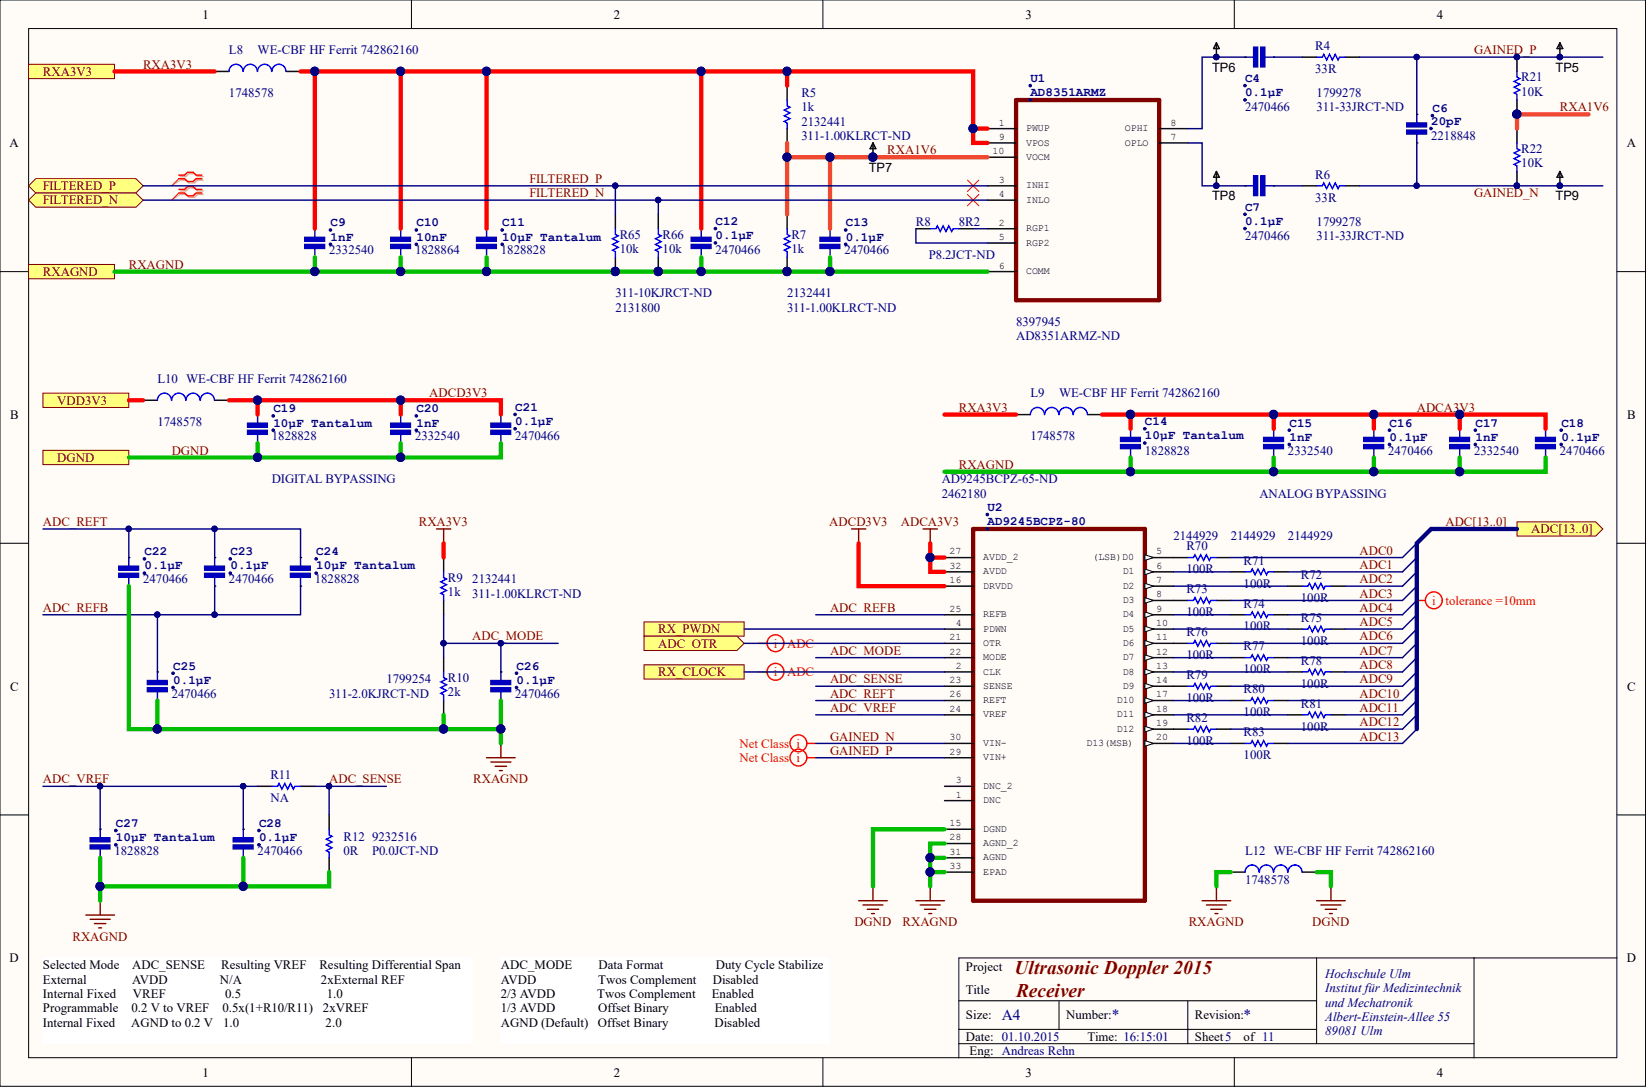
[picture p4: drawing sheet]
<svg xmlns="http://www.w3.org/2000/svg" width="292mm" height="193mm" viewBox="0 0 292 193" stroke-linecap="round" stroke-linejoin="round" font-family="sans-serif">
<defs><g id="words">
<g font-size="3.4" fill="#800000">
<text x="179.8" y="172.5">Ultrasonic Doppler 2015</text>
<text x="180.1" y="176.6">Receiver</text>
</g>
<g font-size="2.7" fill="#000080">
<text x="177.6" y="180.8">A4</text>
<text x="197.1" y="180.8">*</text>
<text x="220.4" y="180.8">*</text>
</g>
<g font-size="2.3">
<text x="35.9" y="3.3">1</text>
<text x="108.8" y="3.3">2</text>
<text x="181.7" y="3.3">3</text>
<text x="254.7" y="3.3">4</text>
<text x="214.8" y="12.7">TP6</text>
<text x="275.7" y="12.7">TP5</text>
<text x="1.7" y="26.1">A</text>
<text x="288.3" y="26.1">A</text>
<text x="154" y="30.4">TP7</text>
<text x="214.8" y="35.5">TP8</text>
<text x="275.7" y="35.5">TP9</text>
<text x="1.8" y="74.2">B</text>
<text x="288.4" y="74.2">B</text>
<text x="1.8" y="122.4">C</text>
<text x="288.4" y="122.4">C</text>
<text x="1.7" y="170.5">D</text>
<text x="7.6" y="171.8">Selected Mode</text>
<text x="23.4" y="171.8">ADC_SENSE</text>
<text x="39.2" y="171.8">Resulting VREF</text>
<text x="56.6" y="171.8">Resulting Differential Span</text>
<text x="88.8" y="171.8">ADC_MODE</text>
<text x="106.1" y="171.8">Data Format</text>
<text x="126.9" y="171.8">Duty Cycle Stabilize</text>
<text x="171.2" y="172.1">Project</text>
<text x="288.3" y="170.5">D</text>
<text x="7.6" y="174.3">External</text>
<text x="7.6" y="176.8">Internal Fixed</text>
<text x="7.6" y="179.4">Programmable</text>
<text x="23.3" y="179.4">0.2 V to VREF</text>
<text x="23.4" y="174.3">AVDD</text>
<text x="23.5" y="176.8">VREF</text>
<text x="39" y="174.3">N/A</text>
<text x="39.4" y="179.4">0.5x(1+R10/R11)</text>
<text x="39.9" y="176.8">0.5</text>
<text x="56.9" y="174.3">2xExternal REF</text>
<text x="57.2" y="179.4">2xVREF</text>
<text x="57.9" y="176.8">1.0</text>
<text x="88.8" y="174.3">AVDD</text>
<text x="88.8" y="176.8">2/3 AVDD</text>
<text x="88.8" y="179.4">1/3 AVDD</text>
<text x="105.9" y="176.8">Twos Complement</text>
<text x="106" y="179.4">Offset Binary</text>
<text x="106" y="174.3">Twos Complement</text>
<text x="126.2" y="176.8">Enabled</text>
<text x="126.3" y="174.3">Disabled</text>
<text x="126.7" y="179.4">Enabled</text>
<text x="171.2" y="176.2">Title</text>
<text x="7.6" y="181.9">Internal Fixed</text>
<text x="23.3" y="181.9">AGND to 0.2 V</text>
<text x="39.5" y="181.9">1.0</text>
<text x="57.7" y="181.9">2.0</text>
<text x="88.8" y="181.9">AGND (Default)</text>
<text x="106" y="181.9">Offset Binary</text>
<text x="126.6" y="181.9">Disabled</text>
<text x="171.2" y="180.6">Size:</text>
<text x="171.2" y="184.4">Date: 01.10.2015</text>
<text x="189" y="180.6">Number:</text>
<text x="192.8" y="184.4">Time: 16:15:01</text>
<text x="211.8" y="180.6">Revision:</text>
<text x="211.8" y="184.4">Sheet5</text>
<text x="220.4" y="184.4">of 11</text>
<text x="35.9" y="190.8">1</text>
<text x="108.8" y="190.8">2</text>
<text x="171.9" y="187">Eng: Andreas Rehn</text>
<text x="181.7" y="190.8">3</text>
<text x="254.7" y="190.8">4</text>
</g>
<g font-size="2.3" fill="#000080">
<text x="40.6" y="9.6">L8</text>
<text x="45.7" y="9.6">WE-CBF HF Ferrit 742862160</text>
<text x="233.1" y="8.9">R4</text>
<text x="40.6" y="17.2">1748578</text>
<text x="142" y="17.2">R5</text>
<text x="233.1" y="12.9">33R</text>
<text x="233.4" y="17.2">1799278</text>
<text x="269.6" y="14.4">R21</text>
<text x="269.6" y="17">10K</text>
<text x="142" y="22.3">2132441</text>
<text x="142" y="19.8">1k</text>
<text x="220.7" y="19.8">2470466</text>
<text x="233.4" y="19.8">311-33JRCT-ND</text>
<text x="142" y="24.8">311-1.00KLRCT-ND</text>
<text x="253.7" y="24.8">2218848</text>
<text x="269.6" y="27.1">R22</text>
<text x="269.6" y="29.6">10K</text>
<text x="233.1" y="31.7">R6</text>
<text x="233.1" y="35.7">33R</text>
<text x="162.3" y="40">R8</text>
<text x="169.9" y="40">8R2</text>
<text x="233.4" y="40">1799278</text>
<text x="58.3" y="45.1">2332540</text>
<text x="73.6" y="45.1">1828864</text>
<text x="88.8" y="45.1">1828828</text>
<text x="109.8" y="42.3">R65</text>
<text x="109.8" y="44.8">10k</text>
<text x="117.4" y="42.3">R66</text>
<text x="117.4" y="44.8">10k</text>
<text x="126.8" y="45.1">2470466</text>
<text x="140.3" y="42.3">R7</text>
<text x="140.3" y="44.8">1k</text>
<text x="149.7" y="45.1">2470466</text>
<text x="164.6" y="45.8">P8.2JCT-ND</text>
<text x="220.7" y="42.6">2470466</text>
<text x="233.4" y="42.6">311-33JRCT-ND</text>
<text x="109.1" y="52.7">311-10KJRCT-ND</text>
<text x="139.5" y="52.7">2132441</text>
<text x="109.1" y="55.2">2131800</text>
<text x="139.5" y="55.2">311-1.00KLRCT-ND</text>
<text x="180.1" y="57.8">8397945</text>
<text x="180.1" y="60.3">AD8351ARMZ-ND</text>
<text x="27.9" y="67.9">L10 WE-CBF HF Ferrit 742862160</text>
<text x="182.6" y="70.4">L9</text>
<text x="187.7" y="70.4">WE-CBF HF Ferrit 742862160</text>
<text x="27.9" y="75.5">1748578</text>
<text x="48.2" y="78">1828828</text>
<text x="73.6" y="78">2332540</text>
<text x="91.3" y="78">2470466</text>
<text x="182.6" y="78">1748578</text>
<text x="202.9" y="80.6">1828828</text>
<text x="228.3" y="80.6">2332540</text>
<text x="246" y="80.6">2470466</text>
<text x="261.3" y="80.6">2332540</text>
<text x="276.5" y="80.6">2470466</text>
<text x="48.2" y="85.6">DIGITAL BYPASSING</text>
<text x="166.9" y="88.2">2462180</text>
<text x="166.9" y="85.6">AD9245BCPZ-65-ND</text>
<text x="223.2" y="88.2">ANALOG BYPASSING</text>
<text x="208" y="95.8">2144929</text>
<text x="218.1" y="95.8">2144929</text>
<text x="228.3" y="95.8">2144929</text>
<text x="210.3" y="97.5">R70</text>
<text x="210.3" y="101.6">100R</text>
<text x="220.4" y="100.1">R71</text>
<text x="25.4" y="103.4">2470466</text>
<text x="40.6" y="103.4">2470466</text>
<text x="55.8" y="103.4">1828828</text>
<text x="79.4" y="103.1">R9</text>
<text x="79.4" y="105.6">1k</text>
<text x="83.7" y="105.9">311-1.00KLRCT-ND</text>
<text x="83.7" y="103.4">2132441</text>
<text x="210.3" y="105.1">R73</text>
<text x="220.4" y="104.1">100R</text>
<text x="220.4" y="107.7">R74</text>
<text x="230.6" y="102.6">R72</text>
<text x="230.6" y="106.7">100R</text>
<text x="210.3" y="109.2">100R</text>
<text x="210.3" y="112.7">R76</text>
<text x="220.4" y="111.7">100R</text>
<text x="230.6" y="110.2">R75</text>
<text x="210.3" y="116.8">100R</text>
<text x="220.4" y="115.3">R77</text>
<text x="220.4" y="119.3">100R</text>
<text x="230.6" y="114.3">100R</text>
<text x="230.6" y="117.8">R78</text>
<text x="30.4" y="123.6">2470466</text>
<text x="58.3" y="123.6">311-2.0KJRCT-ND</text>
<text x="68.5" y="121.1">1799254</text>
<text x="79.4" y="120.8">R10</text>
<text x="79.4" y="123.4">2k</text>
<text x="91.3" y="123.6">2470466</text>
<text x="210.3" y="120.3">R79</text>
<text x="210.3" y="124.4">100R</text>
<text x="220.4" y="122.9">R80</text>
<text x="230.6" y="121.9">100R</text>
<text x="230.6" y="125.4">R81</text>
<text x="210.3" y="127.9">R82</text>
<text x="210.3" y="132">100R</text>
<text x="220.4" y="126.9">100R</text>
<text x="220.4" y="130.5">R83</text>
<text x="230.6" y="129.5">100R</text>
<text x="220.4" y="134.5">100R</text>
<text x="47.9" y="138.1">R11</text>
<text x="47.9" y="142.1">NA</text>
<text x="60.9" y="149">R12</text>
<text x="66" y="149">9232516</text>
<text x="20.3" y="151.5">1828828</text>
<text x="45.7" y="151.5">2470466</text>
<text x="60.9" y="151.5">0R</text>
<text x="66" y="151.5">P0.0JCT-ND</text>
<text x="220.7" y="151.5">L12 WE-CBF HF Ferrit 742862160</text>
<text x="220.7" y="156.6">1748578</text>
<text x="234.9" y="173.3">Hochschule Ulm</text>
<text x="234.9" y="175.8">Institut für Medizintechnik</text>
<text x="234.9" y="178.4">und Mechatronik</text>
<text x="234.9" y="180.9">Albert-Einstein-Allee 55</text>
<text x="234.9" y="183.4">89081 Ulm</text>
</g>
<g font-size="2.3" fill="#800000">
<text x="261.3" y="9.6">GAINED_P</text>
<text x="7.6" y="13.4">RXA3V3</text>
<text x="25.4" y="12.2">RXA3V3</text>
<text x="276.5" y="19.8">RXA1V6</text>
<text x="157.3" y="27.4">RXA1V6</text>
<text x="7.6" y="33.7">FILTERED_P</text>
<text x="93.9" y="32.4">FILTERED_P</text>
<text x="93.9" y="35">FILTERED_N</text>
<text x="261.3" y="35">GAINED_N</text>
<text x="7.6" y="36.2">FILTERED_N</text>
<text x="22.8" y="47.6">RXAGND</text>
<text x="7.6" y="48.9">RXAGND</text>
<text x="10.1" y="71.7">VDD3V3</text>
<text x="76.1" y="70.4">ADCD3V3</text>
<text x="169.9" y="73">RXA3V3</text>
<text x="251.1" y="73">ADCA3V3</text>
<text x="10.1" y="81.8">DGND</text>
<text x="30.4" y="80.6">DGND</text>
<text x="169.9" y="83.1">RXAGND</text>
<text x="7.6" y="93.2">ADC_REFT</text>
<text x="74.2" y="93.2">RXA3V3</text>
<text x="147" y="93.2">ADCD3V3</text>
<text x="159.7" y="93.2">ADCA3V3</text>
<text x="256.2" y="93.2">ADC[13..0]</text>
<text x="271.4" y="94.5">ADC[13..0]</text>
<text x="241" y="98.3">ADC0</text>
<text x="241" y="100.8">ADC1</text>
<text x="241" y="103.4">ADC2</text>
<text x="241" y="105.9">ADC3</text>
<text x="7.6" y="108.4">ADC_REFB</text>
<text x="83.7" y="113.5">ADC_MODE</text>
<text x="116.7" y="112.2">RX_PWDN</text>
<text x="147.1" y="108.4">ADC_REFB</text>
<text x="241" y="108.4">ADC4</text>
<text x="241" y="111">ADC5</text>
<text x="241" y="113.5">ADC6</text>
<text x="116.7" y="119.8">RX_CLOCK</text>
<text x="116.7" y="114.8">ADC_OTR</text>
<text x="147.1" y="116">ADC_MODE</text>
<text x="241" y="116">ADC7</text>
<text x="241" y="118.6">ADC8</text>
<text x="147.1" y="121.1">ADC_SENSE</text>
<text x="147.1" y="123.6">ADC_REFT</text>
<text x="241" y="121.1">ADC9</text>
<text x="241" y="123.6">ADC10</text>
<text x="147.1" y="131.2">GAINED_N</text>
<text x="147.1" y="126.2">ADC_VREF</text>
<text x="241" y="126.2">ADC11</text>
<text x="241" y="128.7">ADC12</text>
<text x="241" y="131.2">ADC13</text>
<text x="147.1" y="133.8">GAINED_P</text>
<text x="7.6" y="138.8">ADC_VREF</text>
<text x="58.3" y="138.8">ADC_SENSE</text>
<text x="83.9" y="138.8">RXAGND</text>
<text x="12.9" y="166.7">RXAGND</text>
<text x="151.4" y="164.2">DGND</text>
<text x="160" y="164.2">RXAGND</text>
<text x="210.7" y="164.2">RXAGND</text>
<text x="232.6" y="164.2">DGND</text>
</g>
<g font-size="2.3" fill="#f00">
<text x="253.8" y="107.2">i</text>
<text x="256.2" y="107.2">tolerance =10mm</text>
<text x="137.1" y="114.8">i</text>
<text x="137.1" y="119.8">i</text>
<text x="139.5" y="114.8">ADC</text>
<text x="139.5" y="119.8">ADC</text>
<text x="131.1" y="135">Net Class i</text>
<text x="131.1" y="132.5">Net Class i</text>
</g>
<g font-size="2.2" fill="#000080">
<text x="182.6" y="14.5">U1</text>
<text x="182.6" y="17.1">AD8351ARMZ</text>
<text x="220.7" y="14.5">C4</text>
<text x="220.7" y="17.1">0.1µF</text>
<text x="253.7" y="22.1">20pF</text>
<text x="253.9" y="19.8">C6</text>
<text x="58.6" y="40.1">C9</text>
<text x="73.8" y="40.1">C10</text>
<text x="89" y="40.1">C11</text>
<text x="126.8" y="39.9">C12</text>
<text x="149.9" y="40.1">C13</text>
<text x="220.7" y="37.3">C7</text>
<text x="220.7" y="39.9">0.1µF</text>
<text x="58.6" y="42.6">1nF</text>
<text x="73.8" y="42.6">10nF</text>
<text x="89" y="42.6">10µF Tantalum</text>
<text x="126.8" y="42.4">0.1µF</text>
<text x="149.9" y="42.6">0.1µF</text>
<text x="48.4" y="73">C19</text>
<text x="48.4" y="75.6">10µF Tantalum</text>
<text x="73.8" y="73">C20</text>
<text x="73.8" y="75.6">1nF</text>
<text x="91.3" y="72.8">C21</text>
<text x="91.3" y="75.3">0.1µF</text>
<text x="202.9" y="75.3">C14</text>
<text x="202.9" y="77.9">10µF Tantalum</text>
<text x="228.5" y="75.6">C15</text>
<text x="246.3" y="75.6">C16</text>
<text x="261.5" y="75.6">C17</text>
<text x="276.7" y="75.6">C18</text>
<text x="228.5" y="78.1">1nF</text>
<text x="246.3" y="78.1">0.1µF</text>
<text x="261.5" y="78.1">1nF</text>
<text x="276.7" y="78.1">0.1µF</text>
<text x="175" y="90.5">U2</text>
<text x="175" y="93.1">AD9245BCPZ-80</text>
<text x="25.6" y="98.4">C22</text>
<text x="25.6" y="100.9">0.1µF</text>
<text x="40.8" y="98.4">C23</text>
<text x="40.8" y="100.9">0.1µF</text>
<text x="56.1" y="98.4">C24</text>
<text x="56.1" y="100.9">10µF Tantalum</text>
<text x="30.7" y="118.6">C25</text>
<text x="91.6" y="118.6">C26</text>
<text x="30.7" y="121.2">0.1µF</text>
<text x="91.6" y="121.2">0.1µF</text>
<text x="20.5" y="146.5">C27</text>
<text x="20.5" y="149">10µF Tantalum</text>
<text x="45.9" y="146.5">C28</text>
<text x="45.9" y="149">0.1µF</text>
</g>
<g font-size="1.8">
<text x="177" y="22.2">1</text>
<text x="181.9" y="23.3">PWUP</text>
<text x="199.4" y="23.3">OPHI</text>
<text x="207.5" y="22.2">8</text>
<text x="175.9" y="27.3">10</text>
<text x="177" y="24.8">9</text>
<text x="181.9" y="25.8">VPOS</text>
<text x="181.9" y="28.3">VOCM</text>
<text x="199.4" y="25.8">OPLO</text>
<text x="207.5" y="24.8">7</text>
<text x="177" y="32.4">3</text>
<text x="177" y="34.9">4</text>
<text x="181.9" y="33.4">INHI</text>
<text x="181.9" y="35.9">INLO</text>
<text x="177" y="40">2</text>
<text x="181.9" y="41">RGP1</text>
<text x="177" y="42.5">5</text>
<text x="177" y="47.6">6</text>
<text x="181.9" y="43.5">RGP2</text>
<text x="181.9" y="48.6">COMM</text>
<text x="168.3" y="98.3">27</text>
<text x="168.3" y="100.8">32</text>
<text x="174.3" y="99.3">AVDD_2</text>
<text x="174.3" y="101.8">AVDD</text>
<text x="193.6" y="99.3">(LSB)D0</text>
<text x="199" y="101.8">D1</text>
<text x="205" y="98.3">5</text>
<text x="205" y="100.8">6</text>
<text x="168.3" y="103.3">16</text>
<text x="174.3" y="104.3">DRVDD</text>
<text x="199" y="104.3">D2</text>
<text x="199" y="106.9">D3</text>
<text x="205" y="103.3">7</text>
<text x="205" y="105.9">8</text>
<text x="168.3" y="108.4">25</text>
<text x="168.3" y="113.5">21</text>
<text x="169.4" y="110.9">4</text>
<text x="174.3" y="109.4">REFB</text>
<text x="174.3" y="111.9">PDWN</text>
<text x="199" y="109.4">D4</text>
<text x="199" y="111.9">D5</text>
<text x="205" y="108.4">9</text>
<text x="205" y="110.9">10</text>
<text x="205" y="113.5">11</text>
<text x="168.3" y="116">22</text>
<text x="169.4" y="118.5">2</text>
<text x="174.3" y="114.5">OTR</text>
<text x="174.3" y="117">MODE</text>
<text x="174.3" y="119.5">CLK</text>
<text x="199" y="114.5">D6</text>
<text x="199" y="117">D7</text>
<text x="199" y="119.5">D8</text>
<text x="205" y="116">12</text>
<text x="205" y="118.5">13</text>
<text x="168.3" y="121.1">23</text>
<text x="168.3" y="123.6">26</text>
<text x="174.3" y="122.1">SENSE</text>
<text x="174.3" y="124.6">REFT</text>
<text x="197.9" y="124.6">D10</text>
<text x="199" y="122.1">D9</text>
<text x="205" y="121.1">14</text>
<text x="205" y="123.6">17</text>
<text x="168.3" y="126.1">24</text>
<text x="168.3" y="131.2">30</text>
<text x="174.3" y="127.1">VREF</text>
<text x="197.9" y="127.1">D11</text>
<text x="197.9" y="129.7">D12</text>
<text x="205" y="126.1">18</text>
<text x="205" y="128.7">19</text>
<text x="205" y="131.2">20</text>
<text x="168.3" y="133.7">29</text>
<text x="174.3" y="132.2">VIN-</text>
<text x="174.3" y="134.7">VIN+</text>
<text x="192.6" y="132.2">D13(MSB)</text>
<text x="169.4" y="138.8">3</text>
<text x="169.4" y="141.3">1</text>
<text x="174.3" y="139.8">DNC_2</text>
<text x="174.3" y="142.3">DNC</text>
<text x="168.3" y="146.4">15</text>
<text x="168.3" y="148.9">28</text>
<text x="174.3" y="147.4">DGND</text>
<text x="174.3" y="149.9">AGND_2</text>
<text x="168.3" y="151.5">31</text>
<text x="168.3" y="154">33</text>
<text x="174.3" y="152.5">AGND</text>
<text x="174.3" y="155">EPAD</text>
</g>
</g></defs>
<g fill="#fffcf8" stroke="#000" stroke-width=".18">
<path d="M0 0h291.7v192.5h-291.7z"/>
<path d="M5.1 5.1h281.5v182.3h-281.5z"/>
</g>
<g fill="none" stroke="#000" stroke-width=".18">
<path d="M72.9 0v5.1M145.9 0v5.1M218.8 0v5.1M0 48.1h5.1M286.6 48.1h5.1M0 96.3h5.1M286.6 96.3h5.1M0 144.4h5.1M286.6 144.4h5.1M169.9 177.3h63.5M187.7 177.3v5.1M210.5 177.3v7.6"/>
<path d="M233.4 169.7v15.2M261.3 169.7h-91.4v17.8M286.6 169.7h-25.3v17.8M72.9 187.5v5M145.9 187.5v5M169.9 184.9h91.4M169.9 182.4h63.5M218.8 187.5v5"/>
</g>
<g fill="#ffff80" stroke="#800000" stroke-width=".18">
<path d="M5.1 11.4h15.2v2.5h-15.2z" fill-rule="evenodd"/>
<path d="M5.1 32.9l1.2-1.2h17.8l1.3 1.2-1.3 1.3h-17.8z" fill-rule="evenodd"/>
<path d="M7.6 69.7h15.2v2.5h-15.2z" fill-rule="evenodd"/>
<path d="M7.6 79.8h15.2v2.5h-15.2z" fill-rule="evenodd"/>
<path d="M268.9 92.5h13.9l1.3 1.2-1.3 1.3h-13.9z" fill-rule="evenodd"/>
<path d="M114.1 117.8h17.8v2.5h-17.8z" fill-rule="evenodd"/>
<path d="M114.1 110.2h17.8v2.5h-17.8z" fill-rule="evenodd"/>
<path d="M114.1 112.7h16.5l1.3 1.3-1.3 1.3h-16.5z" fill-rule="evenodd"/>
</g>
<path d="M180.1 17.7h25.4v35.5h-25.4z" fill="none" stroke="#800000" stroke-width=".76"/>
<g fill="none" stroke="#000" stroke-width=".25">
<path d="M139.5 15.2v2.5M220.7 10.1h.1M225.8 10.1h.1M230.8 10.1h2.6M238.4 10.1h2.6M139.5 22.8v2.5M139.5 38v2.5M175 22.8h5.1M175 25.3h5.1M175 27.9h5.1M175 32.9h5.1M175 35.5h5.1"/>
<path d="M205.5 22.8h5M205.5 25.3h5M220.7 32.9h.1M225.8 32.9h.1M230.8 32.9h2.6M238.4 32.9h2.6M55.8 40.5h.1M55.8 45.6h.1M71 40.5h.1M71 45.6h.1M124.3 40.5h.1M124.3 45.6h.1"/>
<path d="M139.5 45.6v2.5M147.1 40.5h.1M147.1 45.6h.1M162.3 40.5h2.6M169.9 40.5h2.6M175 40.5h5.1M175 43.1h5.1M175 48.1h5.1"/>
</g>
<g fill="#000080" stroke="#000080" stroke-width=".18">
<circle cx="182.6" cy="15.2" r=".23"/>
<circle cx="182.6" cy="17.7" r=".23"/>
<circle cx="139.5" cy="48.1" r=".74"/>
<circle cx="149.9" cy="40.8" r=".23"/>
<circle cx="149.9" cy="43.3" r=".23"/>
<circle cx="126.8" cy="40.5" r=".23"/>
<circle cx="126.8" cy="43" r=".23"/>
<circle cx="58.6" cy="40.8" r=".23"/>
<circle cx="58.6" cy="43.3" r=".23"/>
<circle cx="73.8" cy="40.8" r=".23"/>
<circle cx="73.8" cy="43.3" r=".23"/>
<circle cx="220.7" cy="15.2" r=".23"/>
<circle cx="220.7" cy="17.7" r=".23"/>
<circle cx="220.7" cy="38" r=".23"/>
<circle cx="220.7" cy="40.5" r=".23"/>
</g>
<path d="M139.5 17.7v1l.5 .3-1 .5 1 .5-1 .5 1 .5-1 .5 .5 .3v1M233.4 10.1h1l.2-.5 .5 1 .5-1 .6 1 .5-1 .5 1 .2-.5h1M233.4 32.9h1l.2-.5 .5 1 .5-1 .6 1 .5-1 .5 1 .2-.5h1M139.5 40.5v1l.5 .3-1 .5 1 .5-1 .5 1 .5-1 .5 .5 .3v1M164.9 40.5h1l.2-.5 .6 1 .5-1 .5 1 .5-1 .5 1 .2-.5h1" fill="none" stroke="#00f" stroke-width=".25"/>
<path d="M220.7 10.1h1.5M224.2 10.1h1.6M220.7 32.9h1.5M224.2 32.9h1.6M55.8 40.5v1.5M55.8 44.1v1.5M71 40.5v1.5M71 44.1v1.5M124.3 40.5v1.5M124.3 44.1v1.5M147.1 40.5v1.5M147.1 44.1v1.5" fill="none" stroke="#0000bf" stroke-width=".25"/>
<g fill="#0000bf" stroke="#0000bf" stroke-width=".25">
<path d="M145.3 42h3.5v.8h-3.5z"/>
<path d="M145.3 43.3h3.5v.7h-3.5z"/>
<path d="M122.5 42h3.5v.8h-3.5z"/>
<path d="M122.5 43.3h3.5v.7h-3.5z"/>
<path d="M54 42h3.5v.8h-3.5z"/>
<path d="M54 43.3h3.5v.7h-3.5z"/>
<path d="M69.2 42h3.5v.8h-3.5z"/>
<path d="M69.2 43.3h3.5v.7h-3.5z"/>
<path d="M222.2 8.4h.7v3.4h-.7z"/>
<path d="M223.5 8.4h.7v3.4h-.7z"/>
<path d="M222.2 31.2h.7v3.5h-.7z"/>
<path d="M223.5 31.2h.7v3.5h-.7z"/>
</g>
<path d="M5.1 35.5l1.2-1.3h17.8l1.3 1.3-1.3 1.2h-17.8z" fill-rule="evenodd" fill="#ffff80" stroke="#800000" stroke-width=".18"/>
<path d="M171.5 31.9l2 2M171.5 34.4l2 2.1M173.5 31.9l-2 2M173.5 34.4l-2 2.1" fill="none" stroke="#f00" stroke-width=".18"/>
<path d="M172.5 93.7h30.4v65.9h-30.4z" fill="none" stroke="#800000" stroke-width=".76"/>
<g fill="none" stroke="#000" stroke-width=".25">
<path d="M167.4 98.8h5.1M202.9 98.8h5.1M167.4 101.3h5.1M167.4 103.9h5.1M167.4 108.9h5.1M167.4 111.5h5.1M167.4 114h5.1M167.4 116.5h5.1M167.4 119.1h5.1M167.4 121.6h5.1M167.4 124.1h5.1M167.4 126.7h5.1"/>
<path d="M167.4 131.7h5.1M167.4 134.3h5.1M167.4 139.3h5.1M167.4 141.9h5.1M167.4 146.9h5.1M167.4 149.5h5.1M167.4 152h5.1M167.4 154.5h5.1"/>
</g>
<path d="M202.9 98.3l1.5 .5-1.5 .5z" fill="#fffcf8"/>
<path d="M202.9 98.3l1.5 .5-1.5 .5z" fill="none" stroke="#000" stroke-width=".18"/>
<path d="M202.9 101.3h5.1" fill="none" stroke="#000" stroke-width=".25"/>
<path d="M202.9 100.8l1.5 .5-1.5 .5z" fill="#fffcf8"/>
<path d="M202.9 100.8l1.5 .5-1.5 .5z" fill="none" stroke="#000" stroke-width=".18"/>
<path d="M202.9 103.9h5.1" fill="none" stroke="#000" stroke-width=".25"/>
<path d="M202.9 103.4l1.5 .5-1.5 .5z" fill="#fffcf8"/>
<path d="M202.9 103.4l1.5 .5-1.5 .5z" fill="none" stroke="#000" stroke-width=".18"/>
<path d="M202.9 106.4h5.1" fill="none" stroke="#000" stroke-width=".25"/>
<path d="M202.9 105.9l1.5 .5-1.5 .5z" fill="#fffcf8"/>
<path d="M202.9 105.9l1.5 .5-1.5 .5z" fill="none" stroke="#000" stroke-width=".18"/>
<path d="M202.9 108.9h5.1" fill="none" stroke="#000" stroke-width=".25"/>
<path d="M202.9 108.4l1.5 .5-1.5 .5z" fill="#fffcf8"/>
<path d="M202.9 108.4l1.5 .5-1.5 .5z" fill="none" stroke="#000" stroke-width=".18"/>
<path d="M202.9 111.5h5.1" fill="none" stroke="#000" stroke-width=".25"/>
<path d="M202.9 111l1.5 .5-1.5 .5z" fill="#fffcf8"/>
<path d="M202.9 111l1.5 .5-1.5 .5z" fill="none" stroke="#000" stroke-width=".18"/>
<path d="M202.9 114h5.1" fill="none" stroke="#000" stroke-width=".25"/>
<path d="M202.9 113.5l1.5 .5-1.5 .5z" fill="#fffcf8"/>
<path d="M202.9 113.5l1.5 .5-1.5 .5z" fill="none" stroke="#000" stroke-width=".18"/>
<path d="M202.9 116.5h5.1" fill="none" stroke="#000" stroke-width=".25"/>
<path d="M202.9 116l1.5 .5-1.5 .5z" fill="#fffcf8"/>
<path d="M202.9 116l1.5 .5-1.5 .5z" fill="none" stroke="#000" stroke-width=".18"/>
<path d="M202.9 119.1h5.1" fill="none" stroke="#000" stroke-width=".25"/>
<path d="M202.9 118.6l1.5 .5-1.5 .5z" fill="#fffcf8"/>
<path d="M202.9 118.6l1.5 .5-1.5 .5z" fill="none" stroke="#000" stroke-width=".18"/>
<path d="M202.9 121.6h5.1" fill="none" stroke="#000" stroke-width=".25"/>
<path d="M202.9 121.1l1.5 .5-1.5 .5z" fill="#fffcf8"/>
<path d="M202.9 121.1l1.5 .5-1.5 .5z" fill="none" stroke="#000" stroke-width=".18"/>
<path d="M202.9 124.1h5.1" fill="none" stroke="#000" stroke-width=".25"/>
<path d="M202.9 123.6l1.5 .5-1.5 .5z" fill="#fffcf8"/>
<path d="M202.9 123.6l1.5 .5-1.5 .5z" fill="none" stroke="#000" stroke-width=".18"/>
<path d="M202.9 126.7h5.1" fill="none" stroke="#000" stroke-width=".25"/>
<path d="M202.9 126.2l1.5 .5-1.5 .5z" fill="#fffcf8"/>
<path d="M202.9 126.2l1.5 .5-1.5 .5z" fill="none" stroke="#000" stroke-width=".18"/>
<path d="M202.9 129.2h5.1" fill="none" stroke="#000" stroke-width=".25"/>
<path d="M202.9 128.7l1.5 .5-1.5 .5z" fill="#fffcf8"/>
<path d="M202.9 128.7l1.5 .5-1.5 .5z" fill="none" stroke="#000" stroke-width=".18"/>
<path d="M202.9 131.7h5.1" fill="none" stroke="#000" stroke-width=".25"/>
<path d="M202.9 131.2l1.5 .5-1.5 .5z" fill="#fffcf8"/>
<path d="M202.9 131.2l1.5 .5-1.5 .5z" fill="none" stroke="#000" stroke-width=".18"/>
<g fill="#000080" stroke="#000080" stroke-width=".18">
<circle cx="175" cy="91.2" r=".23"/>
<circle cx="175" cy="93.7" r=".23"/>
<circle cx="45.9" cy="147.2" r=".23"/>
<circle cx="45.9" cy="149.7" r=".23"/>
<circle cx="20.5" cy="147.2" r=".23"/>
<circle cx="20.5" cy="149.7" r=".23"/>
<circle cx="58.3" cy="139.3" r=".48"/>
<circle cx="30.7" cy="119.3" r=".23"/>
<circle cx="30.7" cy="121.8" r=".23"/>
<circle cx="25.6" cy="99" r=".23"/>
<circle cx="25.6" cy="101.6" r=".23"/>
<circle cx="40.8" cy="99" r=".23"/>
<circle cx="40.8" cy="101.6" r=".23"/>
<circle cx="91.5" cy="119.3" r=".23"/>
<circle cx="91.5" cy="121.8" r=".23"/>
<circle cx="246.3" cy="76.2" r=".23"/>
<circle cx="246.3" cy="78.8" r=".23"/>
<circle cx="228.5" cy="76.2" r=".23"/>
<circle cx="228.5" cy="78.8" r=".23"/>
<circle cx="261.5" cy="76.2" r=".23"/>
<circle cx="261.5" cy="78.8" r=".23"/>
<circle cx="276.7" cy="76.2" r=".23"/>
<circle cx="276.7" cy="78.8" r=".23"/>
<circle cx="91.3" cy="73.4" r=".23"/>
<circle cx="91.3" cy="76" r=".23"/>
<circle cx="73.8" cy="73.7" r=".23"/>
<circle cx="73.8" cy="76.2" r=".23"/>
<circle cx="56" cy="99" r=".23"/>
<circle cx="56" cy="101.6" r=".23"/>
<circle cx="89" cy="40.8" r=".23"/>
<circle cx="89" cy="43.3" r=".23"/>
<circle cx="48.4" cy="73.7" r=".23"/>
<circle cx="48.4" cy="76.2" r=".23"/>
<circle cx="202.9" cy="76" r=".23"/>
<circle cx="202.9" cy="78.5" r=".23"/>
<circle cx="253.9" cy="20.5" r=".23"/>
<circle cx="253.6" cy="22.8" r=".23"/>
<circle cx="215.6" cy="10.1" r=".48"/>
<circle cx="215.6" cy="32.9" r=".48"/>
<circle cx="276.5" cy="10.1" r=".48"/>
<circle cx="276.5" cy="32.9" r=".48"/>
<circle cx="154.7" cy="27.8" r=".74"/>
<circle cx="109" cy="48.1" r=".74"/>
<circle cx="116.7" cy="48.1" r=".74"/>
</g>
<g fill="none" stroke="#000080" stroke-width=".25">
<path d="M251.1 96.3l-2.5 2.5M251.1 98.8l-2.5 2.5M251.1 101.3l-2.5 2.6M251.1 103.9l-2.5 2.5M251.1 106.4l-2.5 2.5M251.1 108.9l-2.5 2.6M251.1 111.5l-2.5 2.5M251.1 114l-2.5 2.5M251.1 116.5l-2.5 2.6M251.1 119.1l-2.5 2.5M251.1 121.6l-2.5 2.5M251.1 124.1l-2.5 2.6"/>
<path d="M251.1 126.7l-2.5 2.5M251.1 129.2l-2.5 2.5"/>
</g>
<g fill="none" stroke="#0000bf" stroke-width=".25">
<path d="M251.1 20.3v1.5M251.1 23.8v1.5M86.2 40.5v1.5M86.2 44.1v1.5M45.7 73.5v1.5M45.7 77v1.5M71 73.5v1.5M71 77v1.5M88.8 73.5v1.5M88.8 77v1.5M200.4 76v1.5M200.4 79.5v1.6"/>
<path d="M225.8 76v1.5M225.8 79.5v1.6M243.5 76v1.5M243.5 79.5v1.6M258.7 76v1.5M258.7 79.5v1.6M273.9 76v1.5M273.9 79.5v1.6M22.8 98.8v1.5M38 98.8v1.5M53.3 98.8v1.5M22.8 102.3v1.6"/>
<path d="M27.9 119.1v1.5M38 102.3v1.6M53.3 102.3v1.6M88.8 119.1v1.5M27.9 122.6v1.5M88.8 122.6v1.5M17.8 146.9v1.6M17.8 150.5v1.5M43.1 146.9v1.6M43.1 150.5v1.5"/>
</g>
<g fill="#0000bf" stroke="#0000bf" stroke-width=".25">
<path d="M41.3 148.5h3.5v.7h-3.5z"/>
<path d="M41.3 149.7h3.5v.7h-3.5z"/>
<path d="M16 148.5h3.5v.7h-3.5z"/>
<path d="M16 149.7h3.5v.7h-3.5z"/>
<path d="M26.1 120.6h3.5v.7h-3.5z"/>
<path d="M26.1 121.9h3.5v.7h-3.5z"/>
<path d="M21.1 100.3h3.5v.7h-3.5z"/>
<path d="M21.1 101.6h3.5v.7h-3.5z"/>
<path d="M36.3 100.3h3.5v.7h-3.5z"/>
<path d="M36.3 101.6h3.5v.7h-3.5z"/>
<path d="M87 120.6h3.5v.7h-3.5z"/>
<path d="M87 121.9h3.5v.7h-3.5z"/>
<path d="M241.7 77.5h3.5v.7h-3.5z"/>
<path d="M241.7 78.8h3.5v.7h-3.5z"/>
<path d="M224 77.5h3.5v.7h-3.5z"/>
<path d="M224 78.8h3.5v.7h-3.5z"/>
<path d="M257 77.5h3.5v.7h-3.5z"/>
<path d="M257 78.8h3.5v.7h-3.5z"/>
<path d="M272.2 77.5h3.5v.7h-3.5z"/>
<path d="M272.2 78.8h3.5v.7h-3.5z"/>
<path d="M87 75h3.5v.7h-3.5z"/>
<path d="M87 76.3h3.5v.7h-3.5z"/>
<path d="M69.2 75h3.5v.7h-3.5z"/>
<path d="M69.2 76.3h3.5v.7h-3.5z"/>
<path d="M51.5 100.3h3.5v.7h-3.5z"/>
<path d="M51.5 101.6h3.5v.7h-3.5z"/>
<path d="M84.5 42h3.5v.8h-3.5z"/>
<path d="M84.5 43.3h3.5v.7h-3.5z"/>
<path d="M43.9 75h3.5v.7h-3.5z"/>
<path d="M43.9 76.3h3.5v.7h-3.5z"/>
<path d="M198.6 77.5h3.5v.7h-3.5z"/>
<path d="M198.6 78.8h3.5v.7h-3.5z"/>
<path d="M249.3 21.8h3.5v.7h-3.5z"/>
<path d="M249.3 23h3.5v.8h-3.5z"/>
</g>
<g fill="none" stroke="#000" stroke-width=".25">
<path d="M215.6 7.6v2.5M215.6 7.6l.5 1h-1zM276.5 7.6l.5 1h-1zM276.5 7.6v2.5M109.1 38v2.5M116.7 38v2.5M154.7 25.3v2.6M154.7 25.3l.5 1h-1zM215.6 30.4v2.5M215.6 30.4l.5 1h-1zM251.1 20.3h.1M251.1 25.3h.1"/>
<path d="M276.5 30.4l.5 1h-1zM276.5 30.4v2.5M86.2 40.5h.1M86.2 45.6h.1M109.1 45.6v2.5M116.7 45.6v2.5M45.7 73.5h.1M45.7 78.5h.1M71 73.5h.1M71 78.5h.1M88.8 73.5h.1M88.8 78.5h.1"/>
<path d="M200.4 76h.1M225.8 76h.1M243.5 76h.1M258.7 76h.1M273.9 76h.1M22.8 98.8h.1M38 98.8h.1M53.3 98.8h.1M78.6 98.8v2.5M200.4 81.1h.1M225.8 81.1h.1M243.5 81.1h.1"/>
<path d="M258.7 81.1h.1M273.9 81.1h.1M22.8 103.9h.1M27.9 119.1h.1M38 103.9h.1M53.3 103.9h.1M78.6 106.4v2.5M78.6 116.5v2.6M88.8 119.1h.1M27.9 124.1h.1M45.7 139.3h2.5M53.3 139.3h2.5"/>
<path d="M78.6 124.1v2.6M88.8 124.1h.1M17.8 146.9h.1M17.8 152h.1M43.1 146.9h.1M43.1 152h.1M58.3 144.4v2.5M58.3 152v2.5"/>
</g>
<path d="M109.1 40.5v1l.5 .3-1 .5 1 .5-1 .5 1 .5-1 .5 .5 .3v1M116.7 40.5v1l.5 .3-1 .5 1 .5-1 .5 1 .5-1 .5 .5 .3v1M78.6 101.3v1l.5 .3-1 .5 1 .5-1 .5 1 .5-1 .5 .5 .3v1M78.6 119.1v1l.5 .2-1 .5 1 .5-1 .6 1 .5-1 .5 .5 .2v1M48.2 139.3h1l.3-.5 .5 1 .5-1 .5 1 .5-1 .5 1 .3-.5h1M58.3 146.9v1.1l.5 .2-1 .5 1 .5-1 .5 1 .5-1 .5 .5 .3v1" fill="none" stroke="#00f" stroke-width=".25"/>
<g fill="#fff" stroke="#fff" stroke-width=".18">
<path d="M7.6 169.7h76.1v15.2h-76.1z"/>
<path d="M88.8 169.7h58.3v15.2h-58.3z"/>
</g>
<path d="M32 31.3h1l.5-.5h1l.5 .5h1M32 31.9h1l.5 .5h1l.5-.5h1M32 33.8h1l.5-.5h1l.5 .5h1M32 34.4h1l.5 .6h1l.5-.6h1" fill="none" stroke="#d0a19e" stroke-width=".25"/>
<path d="M32 31.9l-1.6 1M32 34.4l-1.6 1.1" fill="none" stroke="#d0a19e" stroke-width=".18"/>
<g fill="none" stroke="#f00" stroke-width=".25">
<path d="M31.7 31h1l.5-.5h1l.6 .5h1M31.7 31.7h1l.5 .5h1l.6-.5h1M31.7 33.6h1l.5-.5h1l.6 .5h1M31.7 34.2h1l.5 .5h1l.6-.5h1M134.4 114h1.6M134.4 119.1h1.6"/>
<circle cx="137.5" cy="114" r="1.5"/>
<circle cx="137.5" cy="119" r="1.5"/>
</g>
<path d="M31.7 31.7l-1.3 1.2M31.7 34.2l-1.3 1.3" fill="none" stroke="#f00" stroke-width=".18"/>
<path d="M5.1 46.9h15.2v2.5h-15.2z" fill-rule="evenodd" fill="#ffff80" stroke="#800000" stroke-width=".18"/>
<g fill="none" stroke="#f00" stroke-width=".25">
<path d="M251.1 106.4h1.5M143.1 134.3h1.5M143.1 131.7h1.5"/>
<circle cx="254.1" cy="106.4" r="1.5"/>
<circle cx="141.5" cy="134.2" r="1.5"/>
<circle cx="141.5" cy="131.7" r="1.5"/>
</g>
<g fill="none" stroke="#000" stroke-width=".25">
<path d="M38 12.7h2.6M50.7 12.7h2.6M268.9 10.1v2.6M268.9 17.7v2.6M268.9 22.8v2.5M268.9 30.4v2.5M25.4 70.9h2.5M38 70.9h2.6M180.1 73.5h2.5M192.8 73.5h2.5M208 98.8h2.5M215.6 98.8h2.5"/>
<path d="M208 106.4h2.5M208 114h2.5M215.6 106.4h2.5M215.6 114h2.5M218.1 101.3h2.6M218.1 108.9h2.6M218.1 116.5h2.6M225.8 101.3h2.5M225.8 108.9h2.5M225.8 116.5h2.5M228.3 103.9h2.5M228.3 111.5h2.5"/>
<path d="M228.3 119.1h2.5M235.9 103.9h2.5M235.9 111.5h2.5M235.9 119.1h2.5M208 121.6h2.5M208 129.2h2.5M215.6 121.6h2.5M215.6 129.2h2.5M218.1 124.1h2.6M218.1 131.7h2.6M225.8 124.1h2.5M225.8 131.7h2.5"/>
<path d="M228.3 126.7h2.5M235.9 126.7h2.5M218.1 154.5h2.6M230.8 154.5h2.6"/>
</g>
<g fill="none" stroke="#00f" stroke-width=".25">
<path d="M43.1 12.7a1.24 1.24 0 0 0-1.3-1.3 1.24 1.24 0 0 0-1.2 1.3M45.6 12.7a1.24 1.24 0 0 0-1.2-1.3 1.24 1.24 0 0 0-1.3 1.3M48.1 12.7a1.24 1.24 0 0 0-1.2-1.3 1.24 1.24 0 0 0-1.2 1.3M50.7 12.7a1.24 1.24 0 0 0-1.3-1.3 1.24 1.24 0 0 0-1.2 1.3M268.9 12.7v1l.5 .2-1 .5 1 .5-1 .5 1 .6-1 .5 .5 .2v1M268.9 25.3v1l.5 .3-1 .5 1 .5-1 .5 1 .5-1 .5 .5 .3v1M30.4 70.9a1.24 1.24 0 0 0-1.3-1.2 1.24 1.24 0 0 0-1.2 1.2M32.9 70.9a1.24 1.24 0 0 0-1.2-1.2 1.24 1.24 0 0 0-1.3 1.2M35.5 70.9a1.24 1.24 0 0 0-1.3-1.2 1.24 1.24 0 0 0-1.2 1.2M38 70.9a1.24 1.24 0 0 0-1.2-1.2 1.24 1.24 0 0 0-1.3 1.2M185.1 73.5a1.24 1.24 0 0 0-1.2-1.3 1.24 1.24 0 0 0-1.3 1.3M187.7 73.5a1.24 1.24 0 0 0-1.3-1.3 1.24 1.24 0 0 0-1.2 1.3"/>
<path d="M190.2 73.5a1.24 1.24 0 0 0-1.3-1.3 1.24 1.24 0 0 0-1.2 1.3M192.7 73.5a1.24 1.24 0 0 0-1.2-1.3 1.24 1.24 0 0 0-1.3 1.3M210.5 98.8h1l.3-.5 .5 1 .5-1 .5 1 .5-1 .5 1 .3-.5h1M210.5 106.4h1l.3-.5 .5 1 .5-1 .5 1 .5-1 .5 1 .3-.5h1M210.5 114h1l.3-.5 .5 1 .5-1 .5 1 .5-1 .5 1 .3-.5h1M220.7 101.3h1l.2-.5 .6 1 .5-1 .5 1 .5-1 .5 1 .2-.5h1.1M220.7 108.9h1l.2-.5 .6 1 .5-1 .5 1 .5-1 .5 1 .2-.5h1.1M220.7 116.5h1l.2-.5 .6 1 .5-1 .5 1 .5-1 .5 1 .2-.5h1.1M230.8 103.9h1l.3-.5 .5 1 .5-1 .5 1 .5-1 .5 1 .3-.5h1M230.8 111.5h1l.3-.5 .5 1 .5-1 .5 1 .5-1 .5 1 .3-.5h1M230.8 119.1h1l.3-.5 .5 1 .5-1 .5 1 .5-1 .5 1 .3-.5h1M210.5 121.6h1l.3-.5 .5 1 .5-1 .5 1 .5-1 .5 1 .3-.5h1"/>
<path d="M210.5 129.2h1l.3-.5 .5 1 .5-1 .5 1 .5-1 .5 1 .3-.5h1M220.7 124.1h1l.2-.5 .6 1 .5-1 .5 1 .5-1 .5 1 .2-.5h1.1M220.7 131.7h1l.2-.5 .6 1 .5-1 .5 1 .5-1 .5 1 .2-.5h1.1M230.8 126.7h1l.3-.5 .5 1 .5-1 .5 1 .5-1 .5 1 .3-.5h1M223.2 154.5a1.24 1.24 0 0 0-1.3-1.2 1.24 1.24 0 0 0-1.2 1.2M225.7 154.5a1.24 1.24 0 0 0-1.2-1.2 1.24 1.24 0 0 0-1.3 1.2M228.2 154.5a1.24 1.24 0 0 0-1.2-1.2 1.24 1.24 0 0 0-1.2 1.2M230.8 154.5a1.24 1.24 0 0 0-1.3-1.2 1.24 1.24 0 0 0-1.2 1.2"/>
</g>
<g fill="none" stroke="#800000" stroke-width=".25">
<path d="M77.4 93.7h2.5M78.6 93.7v2.6M150.9 93.7h2.6M152.2 93.7v2.6M163.6 93.7h2.5M164.9 93.7v2.6M86.2 134.3h5.1M87 135h3.6M87.8 135.8h2M88.5 136.5h.5M88.8 131.7v2.6M17.8 159.6v2.5"/>
<path d="M152.2 159.6h5.1M154.7 157.1v2.5M162.3 159.6h5.1M164.9 157.1v2.5M213.1 159.6h5M215.6 157.1v2.5M233.4 159.6h5M235.9 157.1v2.5M15.2 162.1h5.1M16 162.9h3.5M16.7 163.7h2.1M17.5 164.4h.5"/>
<path d="M153 160.4h3.5M153.7 161.1h2M154.5 161.9h.5M163.1 160.4h3.6M163.9 161.1h2M164.6 161.9h.5M213.8 160.4h3.6M214.6 161.1h2M215.4 161.9h.5M234.1 160.4h3.6M234.9 161.1h2M235.6 161.9h.6"/>
</g>
<g fill="none" stroke="#000080" stroke-width=".25">
<path d="M220.7 10.1h-7.6v12.7h-2.6M225.8 10.1h5M241 10.1h10.1M284.1 10.1h-33v10.2M25.4 35.5h149.6M25.4 32.9h149.6M109.1 32.9v5.1M116.7 35.5v2.5M210.5 25.3h2.6v7.6h7.6M225.8 32.9h5M251.1 25.3v7.6h-10.1M251.1 32.9h33"/>
<path d="M7.6 93.7h45.7v5.1M22.8 93.7v5.1M38 93.7v5.1M218.1 98.8h30.5M7.6 108.9h20.3v10.2M38 103.9v5M53.3 103.9v5h-25.4M78.6 114h10.2v5.1M78.6 108.9v7.6M88.8 114h10.1M131.9 119.1h35.5M131.9 114h35.5"/>
<path d="M131.9 111.5h35.5M144.6 108.9h22.8M144.6 116.5h22.8M208 119.1h20.3M208 111.5h20.3M208 108.9h10.1M208 116.5h10.1M208 101.3h10.1M208 103.9h20.3M218.1 114h30.5M218.1 106.4h30.5M228.3 108.9h20.3"/>
<path d="M228.3 116.5h20.3M228.3 101.3h20.3M238.4 119.1h10.2M238.4 111.5h10.2M238.4 103.9h10.2M7.6 139.3h35.5M17.8 139.3v7.6M45.7 139.3h-2.6v7.6M55.8 139.3h12.7M58.3 139.3v5.1M144.6 131.7h22.8M144.6 134.3h22.8"/>
<path d="M144.6 126.7h22.8M144.6 121.6h22.8M144.6 124.1h22.8M208 131.7h10.1M208 126.7h20.3M208 124.1h10.1M218.1 121.6h30.5M218.1 129.2h30.5M228.3 131.7h20.3M228.3 124.1h20.3M238.4 126.7h10.2"/>
</g>
<g fill="none" stroke="#00bf00" stroke-width=".76">
<path d="M20.3 48.1h154.7M55.8 45.6v2.5M71 45.6v2.5M86.2 45.6v2.5M124.3 45.6v2.5M147.1 45.6v2.5M45.7 78.5v2.6M71 78.5v2.6M88.8 78.5v2.6h-66M200.4 81.1v2.5M225.8 81.1v2.5M243.5 81.1v2.5"/>
<path d="M258.7 81.1v2.5M273.9 81.1v2.5h-106.5M22.8 103.9v25.3h5.1v-5.1M27.9 129.2h50.7M88.8 124.1v5.1h-10.2v-2.5M88.8 129.2v2.5M17.8 152v5.1h40.5v-2.6M17.8 157.1v2.5M43.1 152v5.1M164.9 154.5h2.5M164.9 152h2.5M167.4 146.9h-12.7v10.2"/>
<path d="M167.4 149.5h-2.5v7.6M218.1 154.5h-2.5v2.6M233.4 154.5h2.5v2.6"/>
</g>
<g fill="#000080" stroke="#000080" stroke-width=".18">
<circle cx="43.1" cy="157" r=".74"/>
<circle cx="17.7" cy="139.3" r=".48"/>
<circle cx="58.3" cy="139.3" r=".48"/>
<circle cx="27.9" cy="108.9" r=".48"/>
<circle cx="88.8" cy="129.2" r=".74"/>
<circle cx="78.6" cy="129.2" r=".74"/>
<circle cx="88.8" cy="114" r=".48"/>
<circle cx="78.6" cy="114" r=".48"/>
<circle cx="164.9" cy="98.8" r=".74"/>
<circle cx="27.9" cy="129.2" r=".74"/>
<circle cx="258.7" cy="73.4" r=".74"/>
<circle cx="243.5" cy="73.4" r=".74"/>
<circle cx="225.7" cy="73.4" r=".74"/>
<circle cx="45.6" cy="81" r=".74"/>
<circle cx="71" cy="81" r=".74"/>
<circle cx="71" cy="70.9" r=".74"/>
<circle cx="45.6" cy="70.9" r=".74"/>
<circle cx="38" cy="93.7" r=".48"/>
<circle cx="22.8" cy="93.7" r=".48"/>
<circle cx="251.1" cy="32.9" r=".48"/>
<circle cx="172.5" cy="22.8" r=".74"/>
<circle cx="43.1" cy="139.3" r=".48"/>
<circle cx="55.8" cy="12.6" r=".74"/>
<circle cx="71" cy="12.6" r=".74"/>
<circle cx="86.2" cy="12.6" r=".74"/>
<circle cx="109" cy="32.9" r=".48"/>
<circle cx="116.7" cy="35.4" r=".48"/>
<circle cx="124.3" cy="12.6" r=".74"/>
<circle cx="139.5" cy="12.6" r=".74"/>
<circle cx="139.5" cy="27.8" r=".74"/>
<circle cx="147.1" cy="27.8" r=".74"/>
<circle cx="200.4" cy="73.4" r=".74"/>
<circle cx="258.7" cy="83.6" r=".74"/>
<circle cx="243.5" cy="83.6" r=".74"/>
<circle cx="225.7" cy="83.6" r=".74"/>
<circle cx="200.4" cy="83.6" r=".74"/>
<circle cx="38" cy="108.9" r=".48"/>
<circle cx="154.7" cy="27.8" r=".74"/>
<circle cx="215.6" cy="32.9" r=".48"/>
<circle cx="215.6" cy="10.1" r=".48"/>
<circle cx="164.9" cy="152" r=".74"/>
<circle cx="164.9" cy="154.5" r=".74"/>
<circle cx="55.8" cy="48.1" r=".74"/>
<circle cx="71" cy="48.1" r=".74"/>
<circle cx="86.2" cy="48.1" r=".74"/>
<circle cx="109" cy="48.1" r=".74"/>
<circle cx="116.7" cy="48.1" r=".74"/>
<circle cx="124.3" cy="48.1" r=".74"/>
<circle cx="139.5" cy="48.1" r=".74"/>
<circle cx="147.1" cy="48.1" r=".74"/>
<circle cx="251.1" cy="10.1" r=".48"/>
<circle cx="17.7" cy="157" r=".74"/>
<circle cx="268.9" cy="32.9" r=".48"/>
<circle cx="268.9" cy="10.1" r=".48"/>
<circle cx="268.9" cy="20.2" r=".74"/>
<circle cx="276.5" cy="10.1" r=".48"/>
<circle cx="276.5" cy="32.9" r=".48"/>
</g>
<g fill="none" stroke="#f00" stroke-width=".76">
<path d="M20.3 12.7h17.7M53.3 12.7h119.2v10.1M55.8 12.7v27.8M71 12.7v27.8M86.2 12.7v27.8M124.3 12.7v27.8M139.5 12.7v2.5M175 22.8h-2.5v2.5h2.5M22.8 70.9h2.6M40.6 70.9h48.2v2.6M45.7 70.9v2.6M71 70.9v2.6"/>
<path d="M167.4 73.5h12.7M195.3 73.5h5.1M200.4 73.5h73.5v2.5M200.4 73.5v2.5M225.8 73.5v2.5M243.5 73.5v2.5M258.7 73.5v2.5M78.6 96.3v2.5M152.2 96.3v7.6h15.2M164.9 98.8v2.5h2.5M164.9 96.3v2.5h2.5"/>
</g>
<path d="M139.5 25.3v2.6h35.5M139.5 27.9v10.1M147.1 27.9v12.6M281.6 20.3h-12.7v2.5" fill="none" stroke="#de4f16" stroke-width=".76"/>
<path d="M162.3 40.5v2.6h12.7M172.5 40.5h2.5" fill="none" stroke="#0c0087" stroke-width=".25"/>
<path d="M268.9 93.7h-15.2l-2.6 2.6v32.9" fill="none" stroke="#000080" stroke-width=".76"/>
<use href="#words"/>
</svg>
